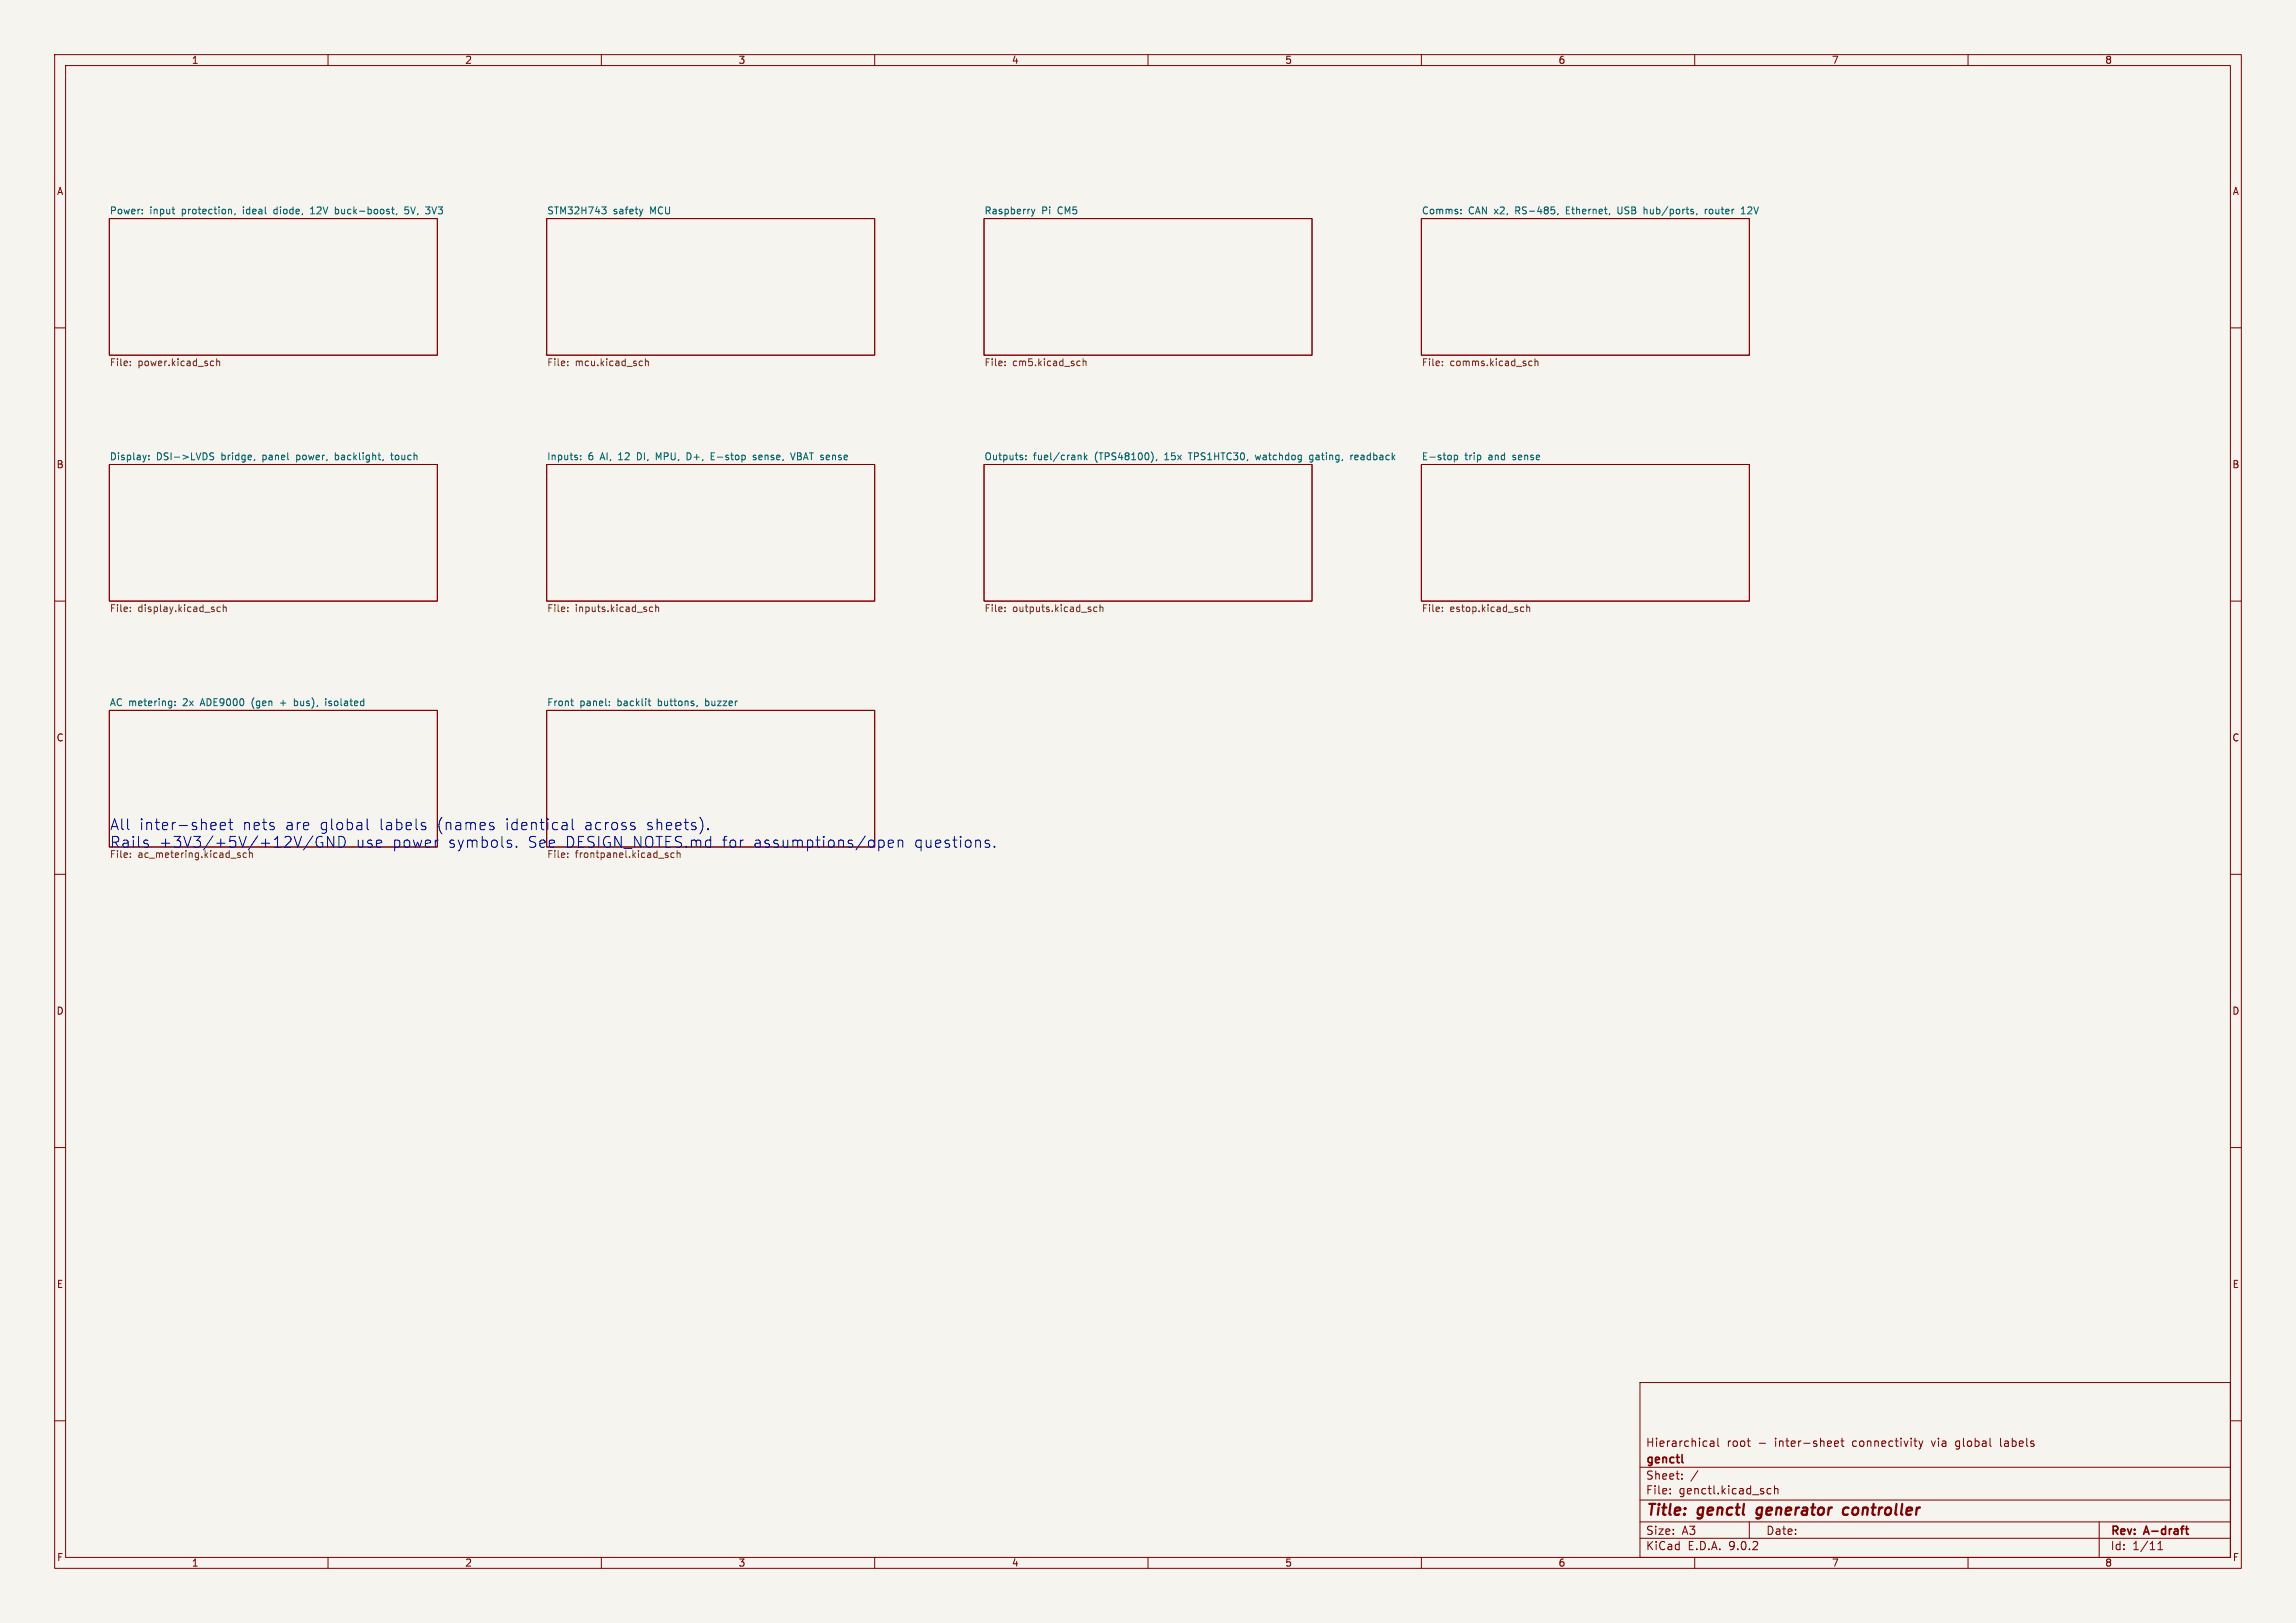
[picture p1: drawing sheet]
<svg xmlns="http://www.w3.org/2000/svg" width="420mm" height="297mm" viewBox="0 0 420 297" stroke-linecap="round" stroke-linejoin="round" font-family="sans-serif">
<defs><g id="words">
<g font-size="2.8" fill="#0000c2">
<text x="20" y="152.2">All</text>
<text x="20" y="155.4">Rails</text>
<text x="25.4" y="152.2">inter-sheet</text>
<text x="29" y="155.4">+3V3/+5V/+12V/GND</text>
<text x="44.3" y="152.2">nets</text>
<text x="52.2" y="152.2">are</text>
<text x="58.5" y="152.2">global</text>
<text x="65.1" y="155.4">use</text>
<text x="69.4" y="152.2">labels</text>
<text x="71.8" y="155.4">power</text>
<text x="80.1" y="152.2">(names</text>
<text x="82" y="155.4">symbols.</text>
<text x="92.6" y="152.2">identical</text>
<text x="96.7" y="155.4">See</text>
<text x="103.6" y="155.4">DESIGN_NOTES.md</text>
<text x="107.1" y="152.2">across</text>
<text x="118.5" y="152.2">sheets).</text>
<text x="132.3" y="155.4">for</text>
<text x="138.1" y="155.4">assumptions/open</text>
<text x="167.6" y="155.4">questions.</text>
</g>
<g font-size="2.8" fill="#840000">
<text x="301" y="277.9">Title:</text>
<text x="310.6" y="277.9">genctl</text>
<text x="322.2" y="277.9">generator</text>
<text x="338.8" y="277.9">controller</text>
</g>
<g font-size="2.1" fill="#840000">
<text x="301" y="268.2">genctl</text>
<text x="301" y="265">Hierarchical</text>
<text x="315.9" y="265">root</text>
<text x="321.7" y="265">-</text>
<text x="324.8" y="265">inter-sheet</text>
<text x="339.1" y="265">connectivity</text>
<text x="353.8" y="265">via</text>
<text x="358.3" y="265">global</text>
<text x="366.6" y="265">labels</text>
<text x="301" y="273.7">File:</text>
<text x="301" y="271">Sheet:</text>
<text x="307.1" y="273.7">genctl.kicad_sch</text>
<text x="301" y="281.1">Size:</text>
<text x="307.6" y="281.1">A3</text>
<text x="323" y="281.1">Date:</text>
<text x="386" y="281.3">Rev:</text>
<text x="392.4" y="281.3">A-draft</text>
<text x="301" y="283.9">KiCad</text>
<text x="308.7" y="283.9">E.D.A.</text>
<text x="316.3" y="283.9">9.0.2</text>
<text x="386" y="283.9">Id:</text>
<text x="390.1" y="283.9">1/11</text>
</g>
<g font-size="1.8" fill="#840000">
<text x="35" y="11.9">1</text>
<text x="85" y="11.9">2</text>
<text x="135" y="11.9">3</text>
<text x="185" y="11.9">4</text>
<text x="235" y="11.9">5</text>
<text x="285" y="11.9">6</text>
<text x="335" y="11.9">7</text>
<text x="385" y="11.9">8</text>
<text x="10.3" y="35.9">A</text>
<text x="408.3" y="35.9">A</text>
<text x="10.3" y="85.9">B</text>
<text x="408.2" y="85.9">B</text>
<text x="10.3" y="135.9">C</text>
<text x="408.2" y="135.9">C</text>
<text x="10.3" y="185.9">D</text>
<text x="408.2" y="185.9">D</text>
<text x="10.3" y="235.9">E</text>
<text x="408.3" y="235.9">E</text>
<text x="10.3" y="285.9">F</text>
<text x="35" y="286.9">1</text>
<text x="85" y="286.9">2</text>
<text x="135" y="286.9">3</text>
<text x="185" y="286.9">4</text>
<text x="235" y="286.9">5</text>
<text x="285" y="286.9">6</text>
<text x="335" y="286.9">7</text>
<text x="385" y="286.9">8</text>
<text x="408.3" y="285.9">F</text>
</g>
<g font-size="1.8" fill="#006464">
<text x="20" y="39.3">Power:</text>
<text x="27.4" y="39.3">input</text>
<text x="33.3" y="39.3">protection,</text>
<text x="44.7" y="39.3">ideal</text>
<text x="50.6" y="39.3">diode,</text>
<text x="57.5" y="39.3">12V</text>
<text x="62.2" y="39.3">buck-boost,</text>
<text x="75.1" y="39.3">5V,</text>
<text x="79.2" y="39.3">3V3</text>
<text x="100" y="39.3">STM32H743</text>
<text x="112.2" y="39.3">safety</text>
<text x="119" y="39.3">MCU</text>
<text x="180" y="39.3">Raspberry</text>
<text x="190.5" y="39.3">Pi</text>
<text x="193.6" y="39.3">CM5</text>
<text x="260" y="39.3">Comms:</text>
<text x="268.6" y="39.3">CAN x2,</text>
<text x="277.5" y="39.3">RS-485,</text>
<text x="286.9" y="39.3">Ethernet,</text>
<text x="296.6" y="39.3">USB</text>
<text x="301.6" y="39.3">hub/ports,</text>
<text x="312.9" y="39.3">router</text>
<text x="319.8" y="39.3">12V</text>
<text x="20" y="84.3">Display:</text>
<text x="28.6" y="84.3">DSI-&gt;LVDS</text>
<text x="40.6" y="84.3">bridge,</text>
<text x="48.3" y="84.3">panel</text>
<text x="54.7" y="84.3">power,</text>
<text x="62" y="84.3">backlight,</text>
<text x="72.4" y="84.3">touch</text>
<text x="100" y="84.3">Inputs:</text>
<text x="107.6" y="84.3">6</text>
<text x="110" y="84.3">AI,</text>
<text x="113.4" y="84.3">12</text>
<text x="117" y="84.3">DI,</text>
<text x="120.7" y="84.3">MPU,</text>
<text x="126.5" y="84.3">D+,</text>
<text x="131.1" y="84.3">E-stop</text>
<text x="139.1" y="84.3">sense,</text>
<text x="146.2" y="84.3">VBAT sense</text>
<text x="180" y="84.3">Outputs:</text>
<text x="189" y="84.3">fuel/crank</text>
<text x="200.4" y="84.3">(TPS48100),</text>
<text x="213.3" y="84.3">15x</text>
<text x="217.9" y="84.3">TPS1HTC30,</text>
<text x="230.4" y="84.3">watchdog</text>
<text x="240.4" y="84.3">gating,</text>
<text x="248.1" y="84.3">readback</text>
<text x="260" y="84.3">E-stop</text>
<text x="267.9" y="84.3">trip</text>
<text x="272.4" y="84.3">and</text>
<text x="277" y="84.3">sense</text>
<text x="20" y="129.3">AC metering:</text>
<text x="33.6" y="129.3">2x</text>
<text x="37" y="129.3">ADE9000</text>
<text x="46.5" y="129.3">(gen</text>
<text x="51.9" y="129.3">+</text>
<text x="54.7" y="129.3">bus),</text>
<text x="60.6" y="129.3">isolated</text>
<text x="100" y="129.3">Front</text>
<text x="106.1" y="129.3">panel:</text>
<text x="113" y="129.3">backlit</text>
<text x="120.6" y="129.3">buttons,</text>
<text x="129.5" y="129.3">buzzer</text>
</g>
<g font-size="1.8" fill="#725600">
<text x="20" y="67.3">File:</text>
<text x="25.2" y="67.3">power.kicad_sch</text>
<text x="100" y="67.3">File:</text>
<text x="105.2" y="67.3">mcu.kicad_sch</text>
<text x="180" y="67.3">File:</text>
<text x="185.2" y="67.3">cm5.kicad_sch</text>
<text x="260" y="67.3">File:</text>
<text x="265.2" y="67.3">comms.kicad_sch</text>
<text x="20" y="112.3">File:</text>
<text x="25.2" y="112.3">display.kicad_sch</text>
<text x="100" y="112.3">File:</text>
<text x="105.2" y="112.3">inputs.kicad_sch</text>
<text x="180" y="112.3">File:</text>
<text x="185.2" y="112.3">outputs.kicad_sch</text>
<text x="260" y="112.3">File:</text>
<text x="265.2" y="112.3">estop.kicad_sch</text>
<text x="20" y="157.3">File:</text>
<text x="25.2" y="157.3">ac_metering.kicad_sch</text>
<text x="100" y="157.3">File:</text>
<text x="105.2" y="157.3">frontpanel.kicad_sch</text>
</g>
</g></defs>
<path d="M0 0h420v297h-420z" fill="#f5f4ef" stroke="#f5f4ef" stroke-width=".18"/>
<g fill="none" stroke="#840000" stroke-width=".18">
<path d="M10 10h400v277h-400zM12 12h396v273h-396zM60 10v2M110 10v2M160 10v2M210 10v2M260 10v2M310 10v2M360 10v2M20 40h60v25h-60zM100 40h60v25h-60zM180 40h60v25h-60z"/>
<path d="M260 40h60v25h-60zM10 60h2M408 60h2M20 85h60v25h-60zM100 85h60v25h-60zM180 85h60v25h-60zM260 85h60v25h-60zM10 110h2M408 110h2M20 130h60v25h-60zM100 130h60v25h-60zM10 160h2"/>
<path d="M408 160h2M10 210h2M408 210h2M300 253h108v32h-108zM10 260h2M300 278.5h108M300 274.5h108M300 268.5h108M305.5 273.2v.2M305.5 272.5v.1M307.7 270.5v.2M307.7 269.8v.1"/>
<path d="M310.6 269.1l-1.3 1.9M312.9 263.8h.5l.1 .9M313.5 264l-.5 .1a.29 .29 0 0 0-.2 .3 .29 .29 0 0 0 .2 .3l.5-.1M314.2 263.2v1.3l.2 .2M319.6 263.7h.6M320 278.5v3M320 264.7h.2M323.9 272.5l-.4-.1-.3 .3v.4l.2 .2h.5M324.6 272.5l.2-.1 .4 .1v.9M324.6 271.9v1.5M335.6 264.2l.7-.2-.1-.2-.4-.1-.2 .2 .1 .7h.5M336.7 263.7h.6"/>
<path d="M336.9 263.2v1.3l.4 .2M351 263.7l.4 1M351.4 264.7l-.4 .5M351.7 263.7l-.3 1M365.9 263.2l.1 1.4M384 278.5v6.5M408 260h2M60 285v2M110 285v2M160 285v2M210 285v2M260 285v2"/>
<path d="M300 281.5h108M310 285v2M360 285v2M394.7 283.6h.9M394.7 282.5l.5-.4v1.5"/>
</g>
<path d="M307.7 267.5l.2 .2M399.8 279.8h.5M400 279.3v1.3l.3 .2" fill="none" stroke="#840000" stroke-width=".3"/>
<path d="M321.3 277.8l.1 .1M321.4 276.3v.7M338.2 276a.66 .66 0 0 0-1 .3l-.1 .5 .2 .3 .1 .1 .6-.1" fill="none" stroke="#840000" stroke-width=".4"/>
<g fill="none" stroke="#006464" stroke-width=".18">
<path d="M26 39v.1M26 38.4v.1M31.5 38.3h.5M31.7 39.1h.3M42 38.3l.4 .2v.6M43 39.1l-.1 .2M56.8 39.1h.7M57.1 38l-.3 .2M61.3 39.1h.4M61.3 37.9v1.2M61.7 38.3l-.4 .1M71.6 38.3h.5"/>
<path d="M71.8 37.9v1.1l.3 .1M72.6 39.1l-.1 .2M74 39l.2 .1h.4M74.7 37.9h-.6l-.1 .6 .2-.1h.4M77.9 37.9h.7l-.4 .5h.3l.1 .2M78.6 38.9l-.2 .2h-.4M110.1 37.9h.8l-.5 .5 .4 .1 .1 .4-.3 .2h-.3M117.6 38.3l-.3 .8M188.7 38.3l.3 .8M189 39.1l-.3 .5M189.3 38.3l-.3 .8M267.2 39v.1"/>
<path d="M267.2 38.4v.1M285 39.1l-.1 .2M296 37.9v1l.2 .2M301.1 38.3l-.4 .1M310.4 39.1l-.1 .2M311.9 38.3v.8M312.3 38.3l-.4 .2M318.5 39.1h.7M318.5 38.2l.4-.3v1.2M27.2 84v.1M27.2 83.4v.1M39.1 82.9h-.5l-.2 .1v.4l.6 .2 .1 .3-.3 .2h-.4"/>
<path d="M46.6 84.1l-.1 .2M61.3 82.9v1.2M61.3 84.1h.2M61.5 83.3l-.2 .1M70.1 84.1l-.1 .2M71.4 83.3h.5M71.6 82.9v1.1l.3 .1M106.2 84v.1M106.2 83.4v.1M120.5 83.8l-.4-.9v1.2M126.2 82.9h-.5v1.2h.5M130.1 83.5h.4"/>
<path d="M130.7 82.9h-.6v1.2h.6M138.3 83.4l-.3-.1-.2 .2v.2l.5 .1v.3h-.5M144.6 82.9l.4 1.2 .5-1.2M187.7 84v.1M187.7 83.4v.1M197.3 83.4h.4l.1 .7M198.4 82.9v1.2M198.5 83.7l.3 .4M198.8 83.3l-.4 .5M210.8 83l.1 .5-.1 .8M211.6 84.1l-.1 .2M229.6 83.3l.3 .8"/>
<path d="M239.6 84.5l.3 .1M240 83.3l-.3 .1-.2 .1 .1 .5 .4 .1M247.1 83.3v.8M247.5 83.3l-.4 .2M266 83.4l.4-.1 .2 .2-.1 .6h-.5M266 83.3v1.3M31.3 128.3l.1 .1M31.4 128.3l-.1 1.1M31.4 129.1h-.1M32 129v.1M32 128.4v.1M51.3 128.7h1"/>
<path d="M53.8 127.9v1.2M53.8 129.1h.4M54.2 128.3l-.4 .1M59.6 127.9v.1M59.6 128.3v.8M104.4 128.3h.5M104.6 129.1h.3M111.5 129v.1M111.5 128.4v.1M118.5 128.3h.5M118.7 127.9v1.1l.3 .1M127.6 129.1l-.2 .2"/>
</g>
<g fill="none" stroke="#725600" stroke-width=".18">
<path d="M23.8 66.8v.1M23.8 66.1v.2M38.7 66.1h.4M39.1 66.9h-.4M39.6 66.2l.2-.1h.3l.1 .8M39.6 65.7v1.2M103.8 66.8v.1M103.8 66.1v.2M117.4 66.1h.1M117.5 66.9h-.1M118.1 66.2l.1-.1h.3l.1 .8M118.1 65.7v1.2"/>
<path d="M183.8 66.8v.1M183.8 66.1v.2M197.2 66.1h.4M197.6 66.9h-.4M198.1 66.2l.2-.1h.3l.1 .8M198.1 65.7v1.2M263.8 66.8v.1M263.8 66.1v.2M279.8 66.9h.4M279.8 66.1h.4M280.8 66.2l.2-.1h.3v.8M280.8 65.7v1.2"/>
<path d="M23.8 111.1v.2M23.8 111.8v.1M40.3 111.1h-.4l-.2 .2 .1 .6h.5M40.8 111.2l.2-.1h.3l.1 .8M40.8 110.7v1.2M103.8 111.1v.2M103.8 111.8v.1M118.8 111.7l.2 .2h.4M119.4 111.1h-.4l-.2 .2M119.9 111.2l.2-.1h.3l.1 .8M119.9 110.7v1.2M183.8 111.1v.2"/>
<path d="M183.8 111.8v.1M200.7 111.1h-.4l-.2 .2 .1 .6h.5M201.2 111.2l.2-.1h.3l.1 .8M201.2 110.7v1.2M263.8 111.1v.2M263.8 111.8v.1M278.4 111.1h.3M278.7 111.9h-.3M279.3 111.2l.2-.1h.3v.8M279.3 110.7v1.2M23.8 156.8v.1M43.8 156.5l.2 .2-.2 .2"/>
<path d="M44.5 156.3l.1 .6h.5M45.6 155.7v1.2M46.2 156.3v.6M103.8 156.8v.1M122.2 156.7l-.1 .2h-.3M122.7 156.7l.3 .2h.3M123.9 155.7v1.2M124.4 156.3v.6"/>
</g>
<g fill="none" stroke="#0000c2" stroke-width=".18">
<path d="M27.1 154.5v.2v.3M39.4 150.6l.1 .4-.9 .2M40.3 151.2l.9-.2-.1-.4-.5-.1-.3 .3 .1 .9 .2 .1 .5-.1M41.8 150.5h.8M42.1 149.8v1.8l.1 .1 .4 .1M57.2 153l-1.7 2.5M57.9 153.5a1 1 0 0 0 .8 1.6l.4-.2v-.7h-.4M61.1 153.1v2l-1.2-2v2M62 153.1v2h.5a1.06 1.06 0 0 0 .6-1.6M67.1 149.8v1.8l.3 .2M77.3 151.2l.5 .1 .1 .3-.3 .2h-.4M77.3 150.5l.5 .1"/>
<path d="M90.1 151.2l.3 .3-.1 .2-.2 .1M90.1 150.5l.2 .1M94.5 154.9l.1 .1-.1 .1M94.5 154.9l-.1 .1 .1 .1M94.5 154.9v.2M103.4 150.5l.3 .3v1M103.7 151.7l-.2 .1M103.7 151l-.2 .1M104.7 149.8v1.8l.3 .2M129.5 151.6l.1 .1-.1 .1M129.5 151.6l-.1 .1 .1 .1M129.5 151.6v.2"/>
<path d="M161.3 153.7l.4 .4v.6l-.4 .4M162.5 154.4l.9-.2-.1-.4-.5-.1-.3 .3 .1 1 .2 .1 .5-.1M164.3 153.9a.5 .5 0 0 1 .8 .1v1.1M164.3 153.7v1.4M181 154.5l.1 .2-.1 .3M181.9 154.9l.1 .1-.1 .1M181.9 154.9l-.1 .1 .1 .1M181.9 154.9v.2"/>
</g>
<use href="#words"/>
</svg>
